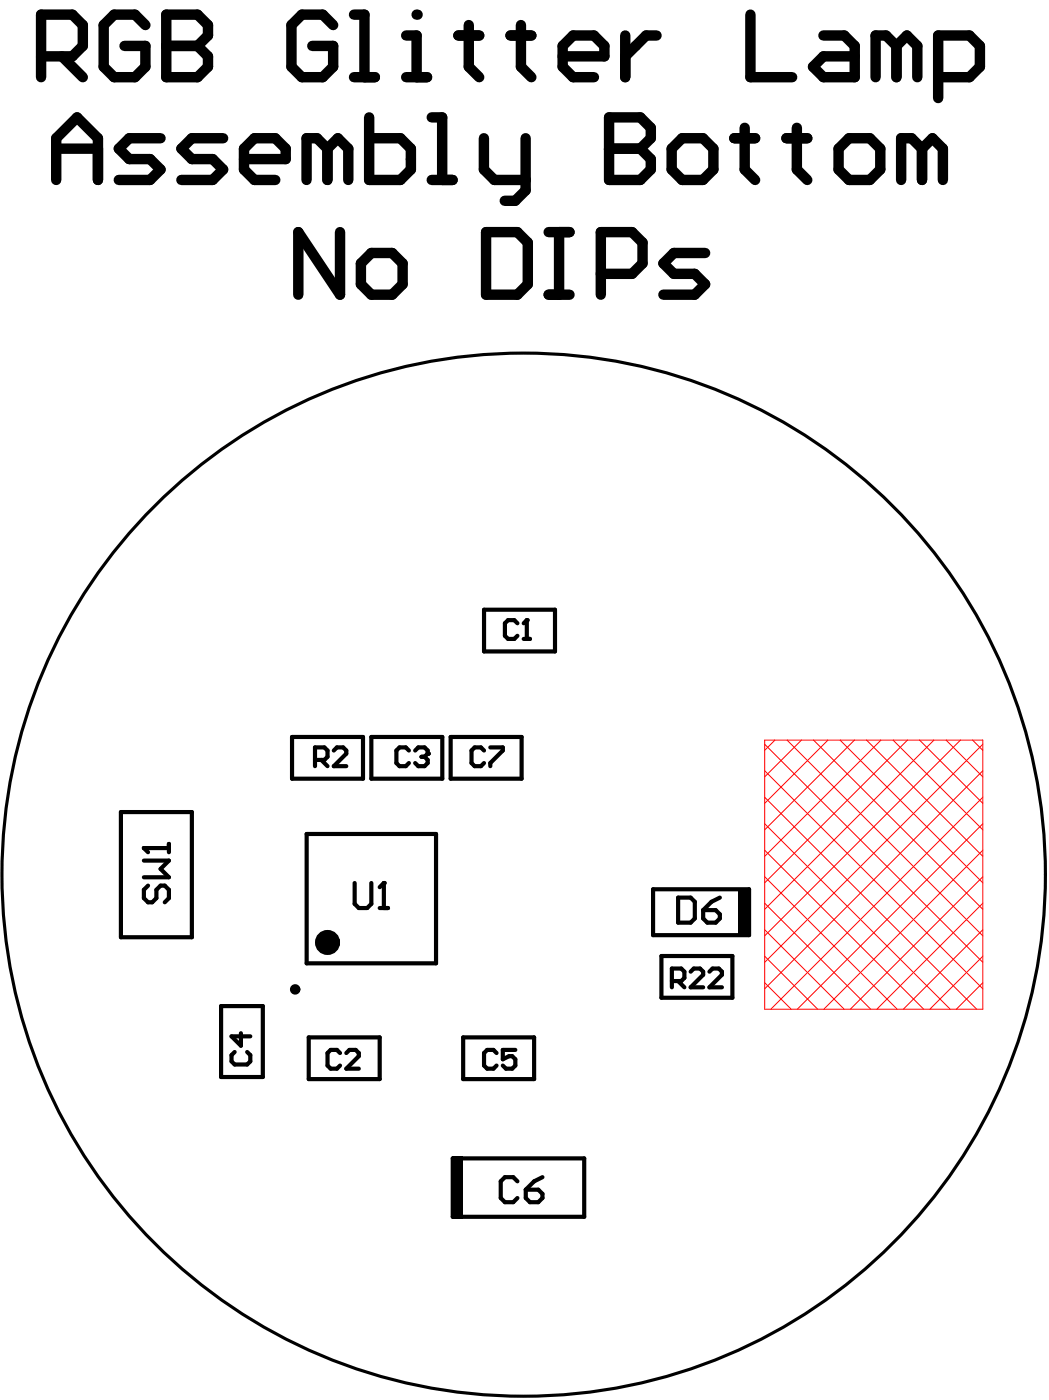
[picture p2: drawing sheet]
<svg xmlns="http://www.w3.org/2000/svg" width="167mm" height="223mm" viewBox="0 0 167 223" stroke-linecap="round" stroke-linejoin="round" font-family="sans-serif">
<g fill="none" stroke="#f00" stroke-width=".16">
<path d="M121.9 118.1h34.8v42.9h-34.8zM121.9 118.7l34.8 34.8M123.5 118.1l-1.6 1.6M125.5 118.1l31.2 31.2M127.8 118.1l-5.9 5.8M129.7 118.1l27 26.9M132 118.1l-10.1 10M133.9 118.1l22.8 22.7M136.2 118.1l-14.3 14.3M138.1 118.1l18.6 18.5M140.4 118.1l-18.5 18.5M142.4 118.1l14.3 14.3"/>
<path d="M144.7 118.1l-22.8 22.7M146.6 118.1l10.1 10M148.9 118.1l-27 26.9M150.8 118.1l5.9 5.8M153.1 118.1l-31.2 31.2M155 118.1l1.7 1.6M156.7 118.7l-34.8 34.8M121.9 139.8l21.1 21.2M121.9 135.6l25.3 25.4M121.9 131.4l29.6 29.6M121.9 127.2l33.8 33.8M121.9 122.9l34.8 34.8"/>
<path d="M156.7 139.8l-21.2 21.2M156.7 135.6l-25.4 25.4M156.7 131.4l-29.6 29.6M156.7 127.2l-33.8 33.8M156.7 122.9l-34.8 34.8M121.9 156.8l4.2 4.2M121.9 152.5l8.4 8.5M121.9 148.3l12.7 12.7M121.9 144.1l16.9 16.9M156.7 156.8l-4.3 4.2M156.7 152.5l-8.5 8.5M156.7 148.3l-12.7 12.7"/>
<path d="M156.7 144.1l-16.9 16.9"/>
</g>
<circle cx="83.5" cy="139.5" r="83.2" fill="none" stroke="#000" stroke-width=".5"/>
<g fill="none" stroke="#000" stroke-width=".66">
<path d="M77.2 97.3h11.3v6.6h-11.3zM82.5 99.4l-.5-.5h-1l-.5 .5v2l.5 .5h1l.5-.5M83.5 99.4l.5-.5v3M46.6 117.6h11.3v6.6h-11.3zM53.2 119.7l.5-.5h1l.5 .5v.5l-2 2h2M59.2 117.6h11.3v6.6h-11.3zM65.2 119.7l-.5-.5h-1l-.5 .5v2l.5 .5h1l.5-.5M66.2 119.7l.5-.5h1l.5 .5v.5l-.5 .5M71.8 117.6h11.3v6.6h-11.3zM77.2 119.7l-.5-.5h-1l-.5 .5v2l.5 .5h1l.5-.5M78.2 119.2h2v.5l-2 2v.5M83.5 101.9h1"/>
<path d="M19.3 129.5h11.3v20h-11.3zM22.9 137.3h4l-1.3 1.3 1.3 1.3h-4M26.9 134.6v1.3M26.9 135.3h-4l.7 .6M48.9 133h20.6v20.7h-20.6zM50.2 121.2h1.5l.5-.5v-1l-.5-.5h-1.5v3M51.2 121.2l1 1M67.2 120.7h.5M67.7 120.7l.5 .5v.5l-.5 .5h-1l-.5-.5M23.6 141.3l-.7 .6v1.4l.7 .6h.7l.6-.6v-1.4l.7-.6h.7l.6 .6v1.4l-.6 .6M56.5 140.8v3.4l.7 .6h1.3l.7-.6v-3.4M60.5 144.8h1.4"/>
<path d="M60.5 141.5l.7-.7v4M104.1 141.8h15.3v7.4h-15.3zM105.4 152.5h11.3v6.6h-11.3zM107.1 156.5h1.5l.5-.5v-1l-.5-.5h-1.5v3M108.1 156.5l1 1M108.1 143.2h2l.7 .6v2.7l-.7 .7h-2zM110.1 155l.5-.5h1l.5 .5v.5l-2 2h2M112.1 145.2h2l.6 .6v.7l-.6 .7h-1.3l-.7-.7zM113.1 155l.5-.5h1l.5 .5v.5l-2 2h2M114.7 143.2l-1.3 .6-1.3 1.4M35.2 160.5h6.7v11.3h-6.7zM37.4 167.8l-.5 .5v1l.5 .5h2l.5-.5v-1l-.5-.5"/>
<path d="M38.4 164.8v2l-1.5-1.5h3M49.2 165.5h11.3v6.6h-11.3zM54.2 168l-.5-.5h-1l-.5 .5v2l.5 .5h1l.5-.5M55.2 168l.5-.5h1l.5 .5v.5l-2 2h2M73.8 165.5h11.3v6.6h-11.3zM79.2 168l-.5-.5h-1l-.5 .5v2l.5 .5h1l.5-.5M82.1 167.5h-1.9v1.5l.9-.5h.5l.5 .5v1l-.5 .5h-.9l-.5-.5M72.2 184.8h20.9v9.3h-20.9zM82.5 188.4l-.7-.6h-1.3l-.7 .6v2.7l.7 .7h1.3l.7-.7M83.8 189.8h2l.7 .6v.7l-.7 .7h-1.3l-.7-.7zM86.5 187.8l-1.4 .6-1.3 1.4"/>
</g>
<g fill="#000">
<path d="M117.7 141.8h1.7v7.4h-1.7z" fill-rule="evenodd"/>
<path d="M72.2 184.4h1.6v10h-1.6z" fill-rule="evenodd"/>
</g>
<g fill="#000">
<circle cx="26.5" cy="7.3" r=".83"/>
<circle cx="66.4" cy="2.3" r=".83"/>
<circle cx="97.1" cy="23.7" r=".83"/>
<circle cx="84" cy="98.9" r=".33"/>
<circle cx="22.9" cy="135.3" r=".33"/>
<circle cx="68.2" cy="120.2" r=".33"/>
<circle cx="61.2" cy="140.8" r=".33"/>
</g>
<g fill="none" stroke="#000" stroke-width="1.7">
<path d="M6.5 9h5l1.7-1.7v-3.3l-1.7-1.7h-5v10M9.9 9l3.3 3.3M23.2 4l-1.7-1.7h-3.3l-1.7 1.7v6.7l1.7 1.6h3.3l1.7-1.6v-3.4h-3.3M26.5 2.3h5l1.7 1.7v1.7l-1.7 1.6 1.7 1.7v1.7l-1.7 1.6h-5zM26.5 7.3h5M53.1 4l-1.7-1.7h-3.3l-1.6 1.7v6.7l1.6 1.6h3.3l1.7-1.6v-3.4h-3.3M56.4 2.3h1.7v10M56.4 12.3h3.4M58.8 18.7v10h5l1.7-1.7v-3.3l-1.7-1.6h-5M64.7 12.3h3.4M64.7 5.7h1.7v6.6M68.8 18.7h1.7v10"/>
<path d="M73.1 5.7h3.3M74.7 4v6.7l1.7 1.6M81.4 5.7h3.3M83 4v6.7l1.7 1.6M89.7 9h6.6v-1.7l-1.6-1.6h-3.3l-1.7 1.6v3.4l1.7 1.6h3.3M97.1 18.7h5l1.6 1.7v1.7l-1.6 1.6 1.6 1.7v1.6l-1.6 1.7h-5zM99.7 5.7v6.6M104.7 5.7h-1.7l-3.3 3.3M119.6 2.3v10h6.7M131.3 5.7h3.3l1.6 1.6v5h-4.9l-1.7-1.6 1.7-1.7h4.9M142.9 7.3l-1.7-1.6h-1.6v6.6M142.9 7.3v5"/>
<path d="M142.9 7.3l1.7-1.6 1.6 1.6v5M149.6 12.3h4.9l1.7-1.6v-3.4l-1.7-1.6h-4.9v9.9M9 28.7v-6.6l3.3-3.4 3.3 3.4v6.6M9 23.7h6.6M25.6 22.1h-5l-1.7 1.6 1.7 1.7h3.3l1.7 1.6-1.7 1.7h-5M35.6 22.1h-5l-1.7 1.6 1.7 1.7h3.3l1.7 1.6-1.7 1.7h-5M38.9 25.4h6.6v-1.7l-1.6-1.6h-3.3l-1.7 1.6v3.3l1.7 1.7h3.3M52.2 23.7l-1.7-1.6h-1.6v6.6M52.2 23.7v5M52.2 23.7l1.7-1.6 1.6 1.6v5M54.2 37v10l-6.6-10v10M68.8 28.7h3.3"/>
<path d="M77.1 22.1v4.9l1.7 1.7h5M77.5 37h5l1.6 1.7v6.6l-1.6 1.7h-5zM83.8 22.1v8.3l-1.7 1.6h-1.6M87.5 37h3.3M89.1 37v10M97.1 23.7h5M108.7 22.1h3.4l1.6 1.6v3.3l-1.6 1.7h-3.4l-1.6-1.7v-3.3zM117 22.1h3.4M118.7 20.4v6.6l1.7 1.7M125.4 22.1h3.3M127 20.4v6.6l1.7 1.7M135.3 22.1h3.4l1.6 1.6v3.3l-1.6 1.7h-3.4l-1.6-1.7v-3.3z"/>
<path d="M147 23.7l-1.7-1.6h-1.7v6.6M147 23.7v5M147 23.7l1.6-1.6 1.7 1.6v5M59.2 40.4h3.3l1.7 1.6v3.3l-1.7 1.7h-3.3l-1.7-1.7v-3.3zM87.5 47h3.3M95.8 43.7h5l1.6-1.7v-3.3l-1.6-1.7h-5v10M112.4 40.4h-5l-1.7 1.6 1.7 1.7h3.3l1.7 1.6-1.7 1.7h-5"/>
</g>
<circle cx="47.1" cy="157.8" r=".42" fill="none" stroke="#000" stroke-width=".83"/>
<circle cx="52.2" cy="150.3" r="1" fill="none" stroke="#000" stroke-width="2"/>
</svg>
